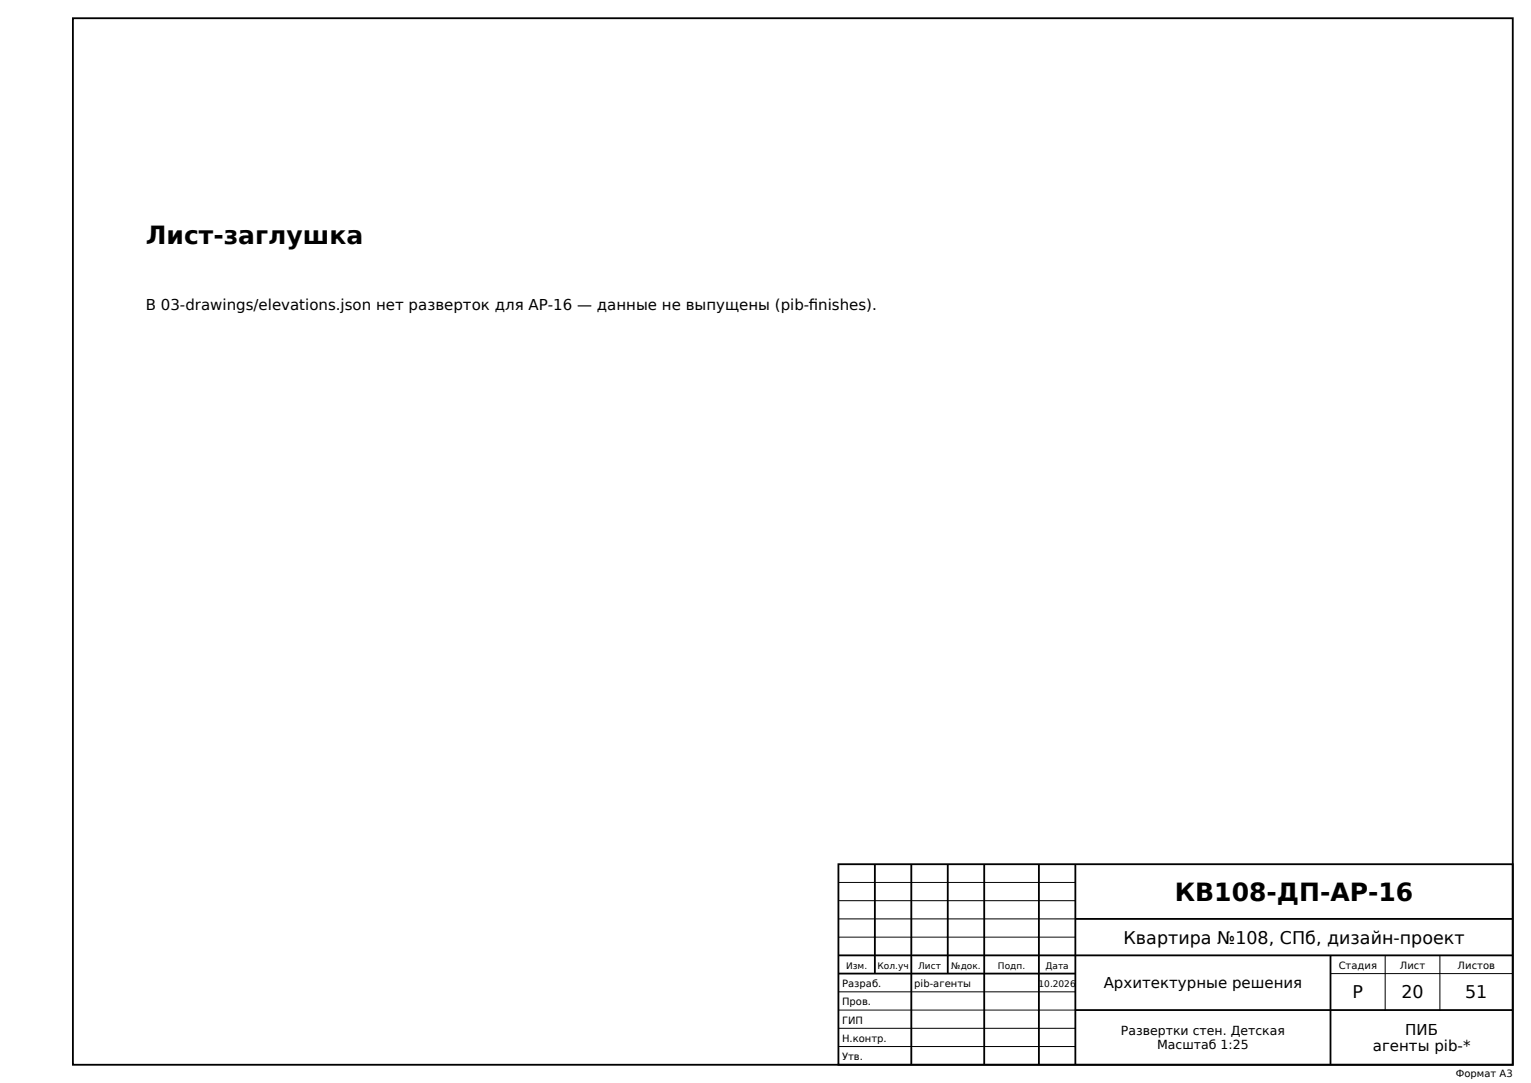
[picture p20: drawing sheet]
<svg xmlns="http://www.w3.org/2000/svg" width="420mm" height="297mm" viewBox="0 0 420 297" stroke-linecap="round" stroke-linejoin="round" font-family="sans-serif">
<defs><g id="words">
<g font-size="6.9">
<text x="40" y="67">Лист-заглушка</text>
<text x="322.3" y="247">КВ108-ДП-АР-16</text>
</g>
<g font-size="4.8">
<text x="308.2" y="258.8">Квартира №108, СПб, дизайн-проект</text>
<text x="371.1" y="273.6">Р</text>
<text x="384.4" y="273.6">20</text>
<text x="401.9" y="273.6">51</text>
</g>
<g font-size="4.1">
<text x="40" y="85">В 03-drawings/elevations.json нет разверток для АР-16 — данные не выпущены (pib-fnishes).</text>
<text x="221.9" y="85">i</text>
<text x="302.8" y="271">Архитектурные решения</text>
<text x="385.5" y="283.8">ПИБ</text>
<text x="376.6" y="288.2">агенты pib-*</text>
</g>
<g font-size="3.4">
<text x="307.5" y="283.9">Развертки стен. Детская</text>
<text x="317.5" y="287.6">Масштаб 1:25</text>
</g>
<g font-size="2.7">
<text x="367.2" y="265.8">Стадия</text>
<text x="384" y="265.8">Лист</text>
<text x="399.9" y="265.8">Листов</text>
<text x="231" y="270.7">Разраб.</text>
<text x="231" y="275.7">Пров.</text>
<text x="250.8" y="270.7">pib-агенты</text>
<text x="231" y="280.7">ГИП</text>
<text x="231" y="285.7">Н.контр.</text>
<text x="231" y="290.7">Утв.</text>
<text x="399.4" y="295.4">Формат A3</text>
</g>
<g font-size="2.5">
<text x="232.1" y="265.7">Изм.</text>
<text x="240.7" y="265.7">Кол.уч</text>
<text x="251.9" y="265.7">Лист</text>
<text x="261" y="265.7">№док.</text>
<text x="273.8" y="265.7">Подп.</text>
<text x="286.8" y="265.7">Дата</text>
<text x="284.9" y="270.7">10.2026</text>
</g>
</g></defs>
<g fill="none" stroke="#000" stroke-width=".5">
<path d="M20 5h395v287h-395zM230 237h185v55h-185zM240 237v30M250 237v55M260 237v30M270 237v55M285 237v55M295 237v55M295 252h120M230 262h185M230 267h65M295 277h120"/>
<path d="M365 262v30"/>
</g>
<path d="M230 257h65M230 252h65M230 247h65M230 242h65M230 277h65M230 272h65M365 267h50M380 262v15M395 262v15M230 287h65M230 282h65" fill="none" stroke="#000" stroke-width=".27"/>
<use href="#words"/>
</svg>
